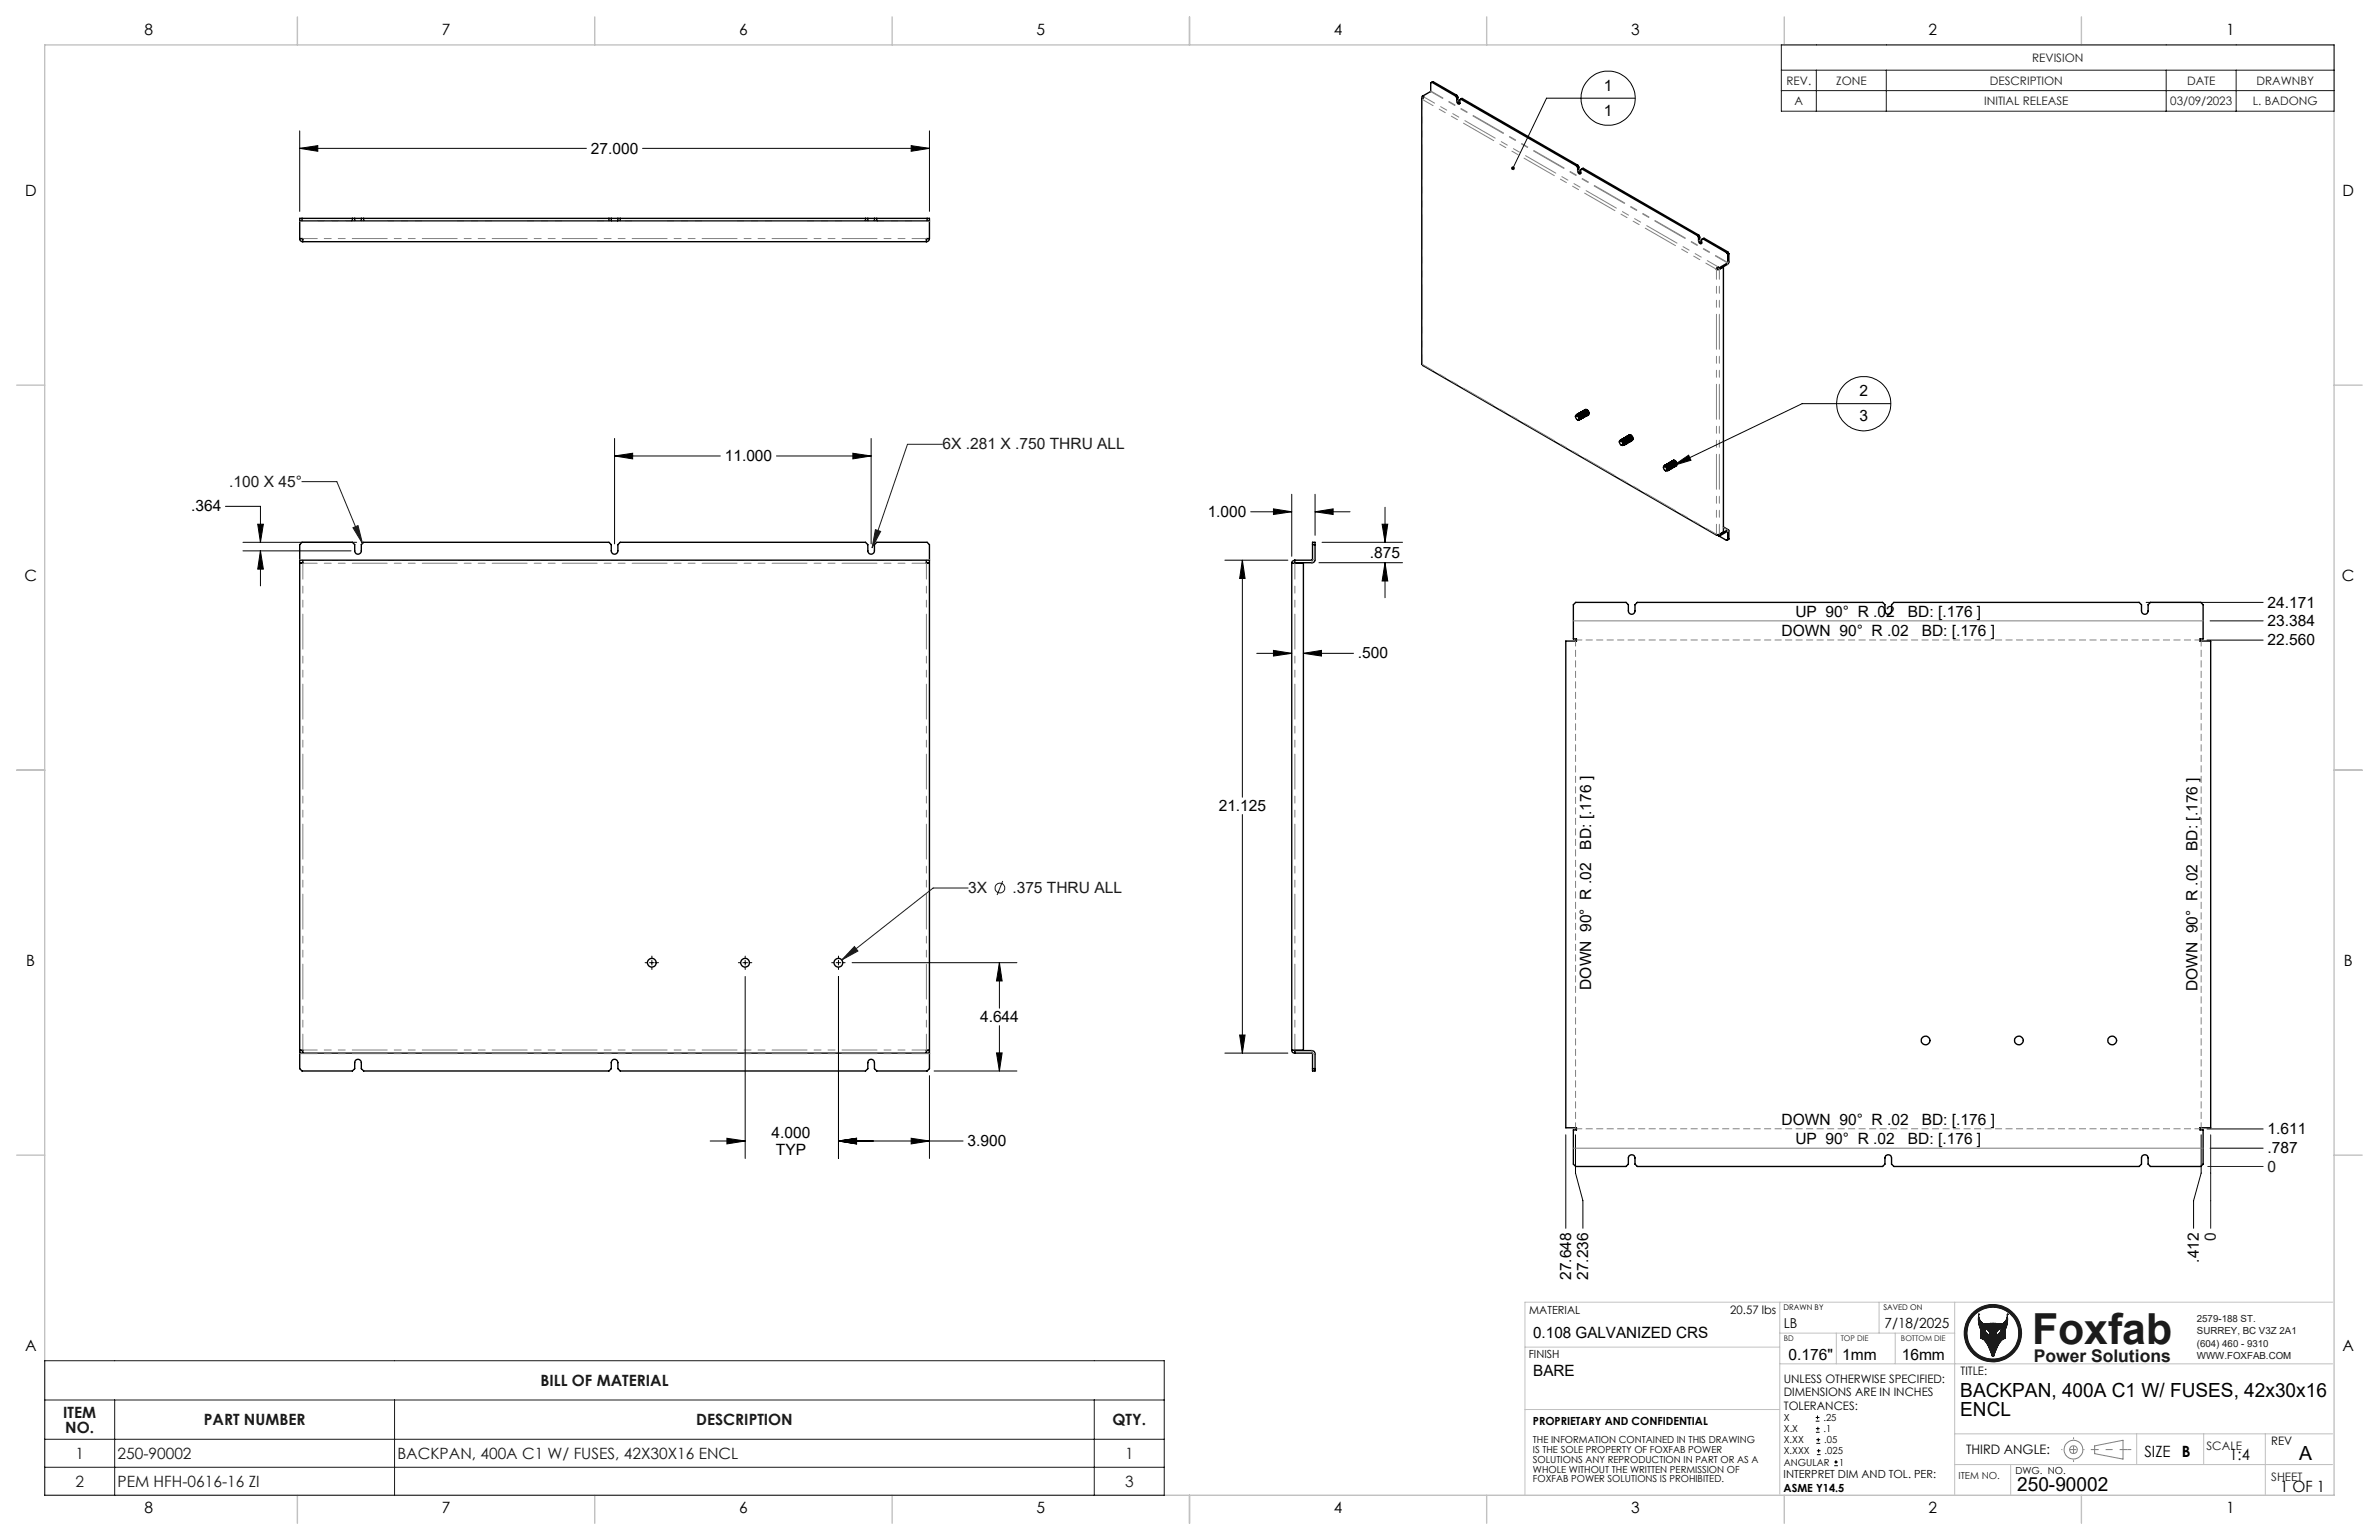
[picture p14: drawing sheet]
<svg xmlns="http://www.w3.org/2000/svg" width="432mm" height="279mm" viewBox="0 0 432 279" stroke-linecap="round" stroke-linejoin="round" font-family="sans-serif">
<defs><g id="words">
<text font-size="7.8" fill="#191924" x="368.8" y="243.9">Foxfab</text>
<g font-size="3.5">
<text x="355.8" y="253.4">BACKPAN, 400A C1 W/ FUSES, 42x30x16</text>
<text x="355.8" y="256.9">ENCL</text>
<text x="417.3" y="264.9">A</text>
<text x="366.1" y="270.6">250-90002</text>
</g>
<text font-size="3.2" fill="#191924" x="369.1" y="247.1">Power Solutions</text>
<g font-size="2.8">
<text x="26.2" y="6.3">8</text>
<text x="80.2" y="6.3">7</text>
<text x="134.2" y="6.3">6</text>
<text x="188.1" y="6.3">5</text>
<text x="242.1" y="6.3">4</text>
<text x="296.1" y="6.3">3</text>
<text x="350.1" y="6.3">2</text>
<text x="404" y="6.3">1</text>
<text x="291.1" y="16.5">1</text>
<text x="291.1" y="21">1</text>
<text x="107.2" y="27.9">27.000</text>
<text x="4.5" y="35.6">D</text>
<text x="425.2" y="35.6">D</text>
<text x="337.5" y="71.9">2</text>
<text x="337.5" y="76.5">3</text>
<text x="131.5" y="83.7">11.000</text>
<text x="34.7" y="92.8">.364</text>
<text x="219.2" y="93.8">1.000</text>
<text x="248.7" y="101.2">.875</text>
<text x="4.4" y="105.5">C</text>
<text x="425.1" y="105.5">C</text>
<text x="325.9" y="112">UP 90° R .02</text>
<text x="346.3" y="112">BD: [.176 ]</text>
<text x="411.6" y="113.6">23.384</text>
<text x="411.6" y="110.2">24.171</text>
<text x="246.5" y="119.4">.500</text>
<text x="323.4" y="115.5">DOWN 90° R .02</text>
<text x="348.8" y="115.5">BD: [.176 ]</text>
<text x="411.6" y="117.1">22.560</text>
<text x="221.2" y="147.1">21.125</text>
<text x="288.8" y="154.1" transform="rotate(-90 288.8 154.1)">BD: [.176 ]</text>
<text x="398.9" y="154.4" transform="rotate(-90 398.9 154.4)">BD: [.176 ]</text>
<text x="4.8" y="175.3">B</text>
<text x="288.8" y="179.6" transform="rotate(-90 288.8 179.6)">DOWN 90° R .02</text>
<text x="398.9" y="179.8" transform="rotate(-90 398.9 179.8)">DOWN 90° R .02</text>
<text x="425.4" y="175.3">B</text>
<text x="177.9" y="185.4">4.644</text>
<text x="140.1" y="206.4">4.000</text>
<text x="140.8" y="209.5">TYP</text>
<text x="175.6" y="208">3.900</text>
<text x="323.4" y="204.1">DOWN 90° R .02</text>
<text x="325.9" y="207.6">UP 90° R .02</text>
<text x="346.3" y="207.6">BD: [.176 ]</text>
<text x="348.8" y="204.1">BD: [.176 ]</text>
<text x="411.6" y="209.2">.787</text>
<text x="411.6" y="205.7">1.611</text>
<text x="285.2" y="232.2" transform="rotate(-90 285.2 232.2)">27.648</text>
<text x="288.3" y="232.2" transform="rotate(-90 288.3 232.2)">27.236</text>
<text x="399.1" y="229.1" transform="rotate(-90 399.1 229.1)">.412</text>
<text x="4.5" y="245.2">A</text>
<text x="278.3" y="242.8">0.108 GALVANIZED CRS</text>
<text x="425.2" y="245.2">A</text>
<text x="278.3" y="249.6">BARE</text>
<text x="324.6" y="246.7">0.176&quot;</text>
<text x="334.4" y="246.7">1mm</text>
<text x="345.2" y="246.7">16mm</text>
<text x="389.2" y="264.3">SIZE</text>
<text x="396" y="264.3">B</text>
<text x="404.7" y="265">1:4</text>
<text x="26.2" y="274.5">8</text>
<text x="80.2" y="274.5">7</text>
<text x="134.2" y="274.5">6</text>
<text x="188.1" y="274.5">5</text>
<text x="242.1" y="274.5">4</text>
<text x="296.1" y="274.5">3</text>
<text x="350.1" y="274.5">2</text>
<text x="404" y="274.5">1</text>
<text x="413.8" y="270.6">1 OF 1</text>
</g>
<g font-size="2.8" fill="#191924">
<text x="171.1" y="81.6">6X .281 X .750 THRU ALL</text>
<text x="41.6" y="88.3">.100 X 45°</text>
<text x="175.7" y="162">3X</text>
<text x="183.8" y="162.1">.375 THRU ALL</text>
<text x="411.6" y="212.6">0</text>
<text x="402.2" y="225.2" transform="rotate(-90 402.2 225.2)">0</text>
<text x="98.1" y="251.5">BILL OF MATERIAL</text>
<text x="11.5" y="257.2">ITEM</text>
<text x="11.9" y="260">NO.</text>
<text x="37" y="258.6">PART NUMBER</text>
<text x="126.4" y="258.6">DESCRIPTION</text>
<text x="201.9" y="258.6">QTY.</text>
<text x="13.7" y="264.7">1</text>
<text x="13.7" y="269.8">2</text>
<text x="21.3" y="264.7">250-90002</text>
<text x="21.3" y="269.8">PEM HFH-0616-16 ZI</text>
<text x="72.1" y="264.7">BACKPAN, 400A C1 W/ FUSES, 42X30X16 ENCL</text>
<text x="204.2" y="264.7">1</text>
<text x="204.2" y="269.8">3</text>
</g>
<g font-size="2.5">
<text x="323.8" y="240.9">LB</text>
<text x="342.1" y="240.9">7/18/2025</text>
</g>
<text font-size="2.4" x="356.9" y="263.8">THIRD ANGLE:</text>
<g font-size="2.1" fill="#191924">
<text x="368.8" y="11.2">REVISION</text>
<text x="324.3" y="15.4">REV.</text>
<text x="333.3" y="15.4">ZONE</text>
<text x="361.1" y="15.4">DESCRIPTION</text>
<text x="397" y="15.4">DATE</text>
<text x="409.5" y="15.4">DRAWNBY</text>
<text x="325.7" y="19.1">A</text>
<text x="360.1" y="19.1">INITIAL RELEASE</text>
<text x="393.9" y="19.1">03/09/2023</text>
<text x="408.9" y="19.1">L. BADONG</text>
<text x="400.5" y="263.1">SCALE</text>
<text x="412.2" y="268.7">SHEET</text>
</g>
<g font-size="2.1">
<text x="314.1" y="238.3">20.57 lbs</text>
<text x="323.8" y="251">UNLESS OTHERWISE SPECIFIED:</text>
<text x="355.9" y="249.5">TITLE:</text>
<text x="323.8" y="253.4">DIMENSIONS ARE IN INCHES</text>
<text x="323.8" y="255.7">TOLERANCES:</text>
<text x="412.2" y="262.1">REV</text>
</g>
<g font-size="2">
<text x="277.6" y="238.3">MATERIAL</text>
<text x="277.5" y="246.3">FINISH</text>
<text x="278.2" y="258.5">PROPRIETARY AND CONFIDENTIAL</text>
<text x="323.7" y="268.1">INTERPRET DIM AND TOL. PER:</text>
<text x="323.7" y="270.6">ASME Y14.5</text>
</g>
<g font-size="1.8" fill="#191924">
<text x="398.7" y="239.8">2579-188 ST.</text>
<text x="398.7" y="242.1">SURREY, BC V3Z 2A1</text>
<text x="398.7" y="244.3">(604) 460 - 9310</text>
<text x="398.7" y="246.6">WWW.FOXFAB.COM</text>
<text x="355.5" y="268.4">ITEM NO.</text>
</g>
<g font-size="1.8">
<text x="323.8" y="257.8">X</text>
<text x="331" y="257.8">.25</text>
<text x="278.2" y="261.9">THE INFORMATION CONTAINED IN THIS DRAWING</text>
<text x="278.2" y="263.6">IS THE SOLE PROPERTY OF FOXFAB POWER</text>
<text x="323.8" y="259.8">X.X</text>
<text x="323.8" y="263.9">X.XXX</text>
<text x="323.8" y="261.9">X.XX</text>
<text x="331" y="259.8">.1</text>
<text x="331.1" y="261.9">.05</text>
<text x="331.2" y="263.9">.025</text>
<text x="278.2" y="265.4">SOLUTIONS ANY REPRODUCTION IN PART OR AS A</text>
<text x="278.2" y="267.2">WHOLE WITHOUT THE WRITTEN PERMISSION OF</text>
<text x="278.2" y="268.9">FOXFAB POWER SOLUTIONS IS PROHIBITED.</text>
<text x="323.8" y="265.9">ANGULAR</text>
<text x="333.8" y="265.9">1</text>
<text x="365.8" y="267.4">DWG. NO.</text>
</g>
<g font-size="1.4">
<text x="323.7" y="237.6">DRAWN BY</text>
<text x="341.8" y="237.6">SAVED ON</text>
</g>
<g font-size="1.4" fill="#191924">
<text x="323.8" y="243.4">BD</text>
<text x="334.1" y="243.4">TOP DIE</text>
<text x="345" y="243.4">BOTTOM DIE</text>
</g>
</g></defs>
<g fill="none" stroke="#000" stroke-width=".25">
<path d="M258.1 17.9v48.1l.1 .2 53.4 30.9M258.2 17.5l.2 .1-.2 .5-.1-.2 .1-.2M258.2 17.5l.1 .3M259.9 14.9l-.2 .2v1.5l-1.5 .9M259.9 14.9l4.3 2.5M259.9 14.9l.2-.1 4.3 2.5M264.2 17.4l.2 .4M264.4 17.8v.6a.32 .32 0 0 0 .1 .4 .32 .32 0 0 0 .5-.1v-.6l.1-.1M264.4 17.3l-.2 .1M264.4 17.3l.2 .3M264.6 17.6v.8l.4 .4M264.6 17.6l-.2 .2"/>
<path d="M265.1 18l21 12.1M265.1 18l.3-.1 21 12.1M54.8 39.6v.5M64 39.6v.5M64.4 39.6h1.2M64.4 39.6h-10v.5M64.4 39.6v.5M65.6 39.6v.5M65.6 39.6h45.3M66 39.6v.5M110.5 39.6v.5M110.9 39.6h1.2"/>
<path d="M110.9 39.6v.5M112.1 39.6v.5M112.1 39.6h45.4M112.6 39.6v.5M157.1 39.6v.5M157.5 39.6h1.2M157.5 39.6v.5M158.7 39.6h10v.5M158.7 39.6v.5M159.1 39.6v.5M168.3 39.6v.5M286.1 30.1l.2 .3"/>
<path d="M286.3 30.4v.6a.32 .32 0 0 0 .2 .5 .32 .32 0 0 0 .4-.1v-.6l.2-.1M286.4 30l-.3 .1M286.4 30l.2 .3M286.6 30.3v.9l.3 .2M286.6 30.3l-.3 .1M287.1 30.7l21 12.1M287.1 30.7l.2-.2 21 12.2M54.4 40.1v3.2M54.4 43.3h.6v.6M54.4 43.3a.5 .5 0 0 0 .6 .6M54.4 40.1h10M54.9 43.3l.1 .1"/>
<path d="M55 43.9h113.1M64.4 40.1h1.2M65.6 40.1h45.3M110.9 40.1h1.2M112.1 40.1h45.4M157.5 40.1h1.2M158.7 40.1h10M168.2 43.3l-.1 .1M168.7 40.1v3.2M168.7 43.3h-.6v.6M168.7 43.3a.54 .54 0 0 1-.6 .6M308.1 42.8l.2 .3"/>
<path d="M308.3 43.1v.6a.34 .34 0 0 0 .1 .4 .34 .34 0 0 0 .5 0v-.7l.4-.2 4.3 2.5M308.3 42.7l-.2 .1M308.3 42.7l.2 .3M308.5 43l.1 .9 .3 .2M308.5 43l-.2 .1M309.1 43.3l4.3 2.5M311.7 48.8h.2M311.7 48.8l-.2 .1M311.8 48.4l-.3 .5M311.8 48.7l-.1 .1M311.8 48.4v.3M311.8 48.4l.3 .2"/>
<path d="M311.8 48.7l.3 .1M311.9 48.7v.1M312.1 48.6v.2M312.7 48.4h.1M312.8 48.4l-.9 .5h-.4M312.8 48.4v48.1l-.8 .5-.5-.1 .1 .2h.2M313.4 45.8l.2 .3M313.6 46.1l-.1 1.6-1.4 .9M313.6 45.7l-.2 .1M313.6 45.7l.2 .3M313.8 46l-.1 1.8-1.6 1M313.8 46l-.2 .1"/>
<path d="M286 75.6a.29 .29 0 0 1 .2-.3 .29 .29 0 0 1 .3 .2 .4 .4 0 0 1 .2 .4 .4 .4 0 0 1-.2 .3l-.2-.1M286 75.5a.43 .43 0 0 1 .5 .2 .43 .43 0 0 1 0 .5 .53 .53 0 0 1-.5-.7zM286.1 75.3a.53 .53 0 0 1 .6 .2 .53 .53 0 0 1-.1 .7M286.2 75.2a.61 .61 0 0 1 .5 .3 .61 .61 0 0 1 0 .7M286.2 75.2h.1M286.2 75.2a.54 .54 0 0 1 .6 .3 .54 .54 0 0 1 0 .6M286.3 75.2a.58 .58 0 0 1 .5 .3 .58 .58 0 0 1 0 .6M286.3 75.1a.54 .54 0 0 1 .6 .3 .54 .54 0 0 1 0 .6M286.4 75.1a.59 .59 0 0 1 .5 .9M286.6 75a.54 .54 0 0 1 .6 .2 .54 .54 0 0 1-.1 .7M286.7 75a.57 .57 0 0 1 .5 .2 .57 .57 0 0 1 0 .6M286.7 74.9a.53 .53 0 0 1 .6 .3 .53 .53 0 0 1-.1 .6"/>
<path d="M286.8 74.9a.6 .6 0 0 1 .5 .9M286.8 74.9h.1M286.8 74.9a.54 .54 0 0 1 .6 .2 .54 .54 0 0 1 0 .6M286.9 74.8a.58 .58 0 0 1 .5 .3 .58 .58 0 0 1 0 .6M286.9 76h.1M287 74.8a.53 .53 0 0 1 .5 .3 .53 .53 0 0 1 0 .6M287 76a.56 .56 0 0 0 0-.7 .56 .56 0 0 0-.5-.2 .56 .56 0 0 1 .6 .2 .56 .56 0 0 1 0 .7M287 74.7a.61 .61 0 0 1 .6 .3 .61 .61 0 0 1-.1 .7M287 74.7v.1M287.1 74.7h.1M287.2 74.7a.56 .56 0 0 1 .5 .3 .56 .56 0 0 1-.1 .6 .56 .56 0 0 0 0-.6 .56 .56 0 0 0-.5-.3M287.2 74.6a.54 .54 0 0 1 .6 .3 .54 .54 0 0 1-.1 .6"/>
<path d="M287.2 75.8v.1M287.3 74.6h.1M287.3 74.6a.61 .61 0 0 1 .5 .9M287.3 74.6a.55 .55 0 0 1 .6 .2 .55 .55 0 0 1 0 .7M287.4 74.5a.58 .58 0 0 1 .5 .3 .58 .58 0 0 1 0 .7M287.4 74.5a.54 .54 0 0 1 .6 .3 .54 .54 0 0 1 0 .6M287.4 75.7h.1M287.5 74.5h.1M287.5 74.5a.61 .61 0 0 1 .5 .9M287.6 74.4a.53 .53 0 0 1 .5 .3 .53 .53 0 0 1 0 .6M287.6 74.4h.1M287.6 74.4a.58 .58 0 0 1 .6 .3 .58 .58 0 0 1-.1 .6"/>
<path d="M287.7 74.4a.56 .56 0 0 1 .6 .2 .56 .56 0 0 1-.1 .7M287.7 74.3a.57 .57 0 0 1 .6 .3 .57 .57 0 0 1 0 .6M287.8 75.5h.1M288 75.4h.1M288.1 75.3h.1M294.1 79.9a.56 .56 0 0 1 .6 .3 .56 .56 0 0 1-.1 .6M294.1 79.8a.58 .58 0 0 1 .6 .3 .58 .58 0 0 1 0 .7M294.2 79.8a.57 .57 0 0 1 .6 .3 .57 .57 0 0 1-.1 .6M294.3 79.8h.1M294.3 79.8a.61 .61 0 0 1 .5 .9M294.4 79.7a.56 .56 0 0 1 .5 .3 .56 .56 0 0 1 0 .6M294.4 79.7a.58 .58 0 0 1 .5 .3 .58 .58 0 0 1 0 .6"/>
<path d="M294.5 79.7a.57 .57 0 0 1 .5 .2 .57 .57 0 0 1 0 .7M294.5 79.6h.1M294.5 79.6a.61 .61 0 0 1 .6 .9M294.6 79.6a.56 .56 0 0 1 .6 .3 .56 .56 0 0 1-.1 .6M294.6 79.6h.1M294.6 79.6a.58 .58 0 0 1 .6 .2 .58 .58 0 0 1 0 .7M294.7 79.5a.57 .57 0 0 1 .6 .3 .57 .57 0 0 1-.1 .6M294.7 79.5h.1M294.8 79.5a.58 .58 0 0 1 .5 .3 .58 .58 0 0 1 0 .6M294.8 79.4a.57 .57 0 0 1 .6 .3 .57 .57 0 0 1-.1 .7M294.9 79.4h.1M294.9 79.4a.61 .61 0 0 1 .5 .9"/>
<path d="M295 79.4a.58 .58 0 0 1 .5 .3 .58 .58 0 0 1 0 .6M295 79.3a.61 .61 0 0 1 .6 1M295.1 79.3a.54 .54 0 0 1 .6 .3 .54 .54 0 0 1-.1 .6M295.1 79.3h.1M295.1 79.3a.61 .61 0 0 1 .6 .9M295.2 79.3a.53 .53 0 0 1 .6 .2 .53 .53 0 0 1-.1 .7M295.2 79.2h.1M295.2 79.2a.6 .6 0 0 1 .6 .9M295.3 79.2a.54 .54 0 0 1 .6 .2 .54 .54 0 0 1-.1 .7M295.3 79.1a.6 .6 0 0 1 .6 .9M295.5 79.1a.53 .53 0 0 1 .5 .3 .53 .53 0 0 1-.1 .6M295.5 79.1h.1"/>
<path d="M295.5 79.1a.63 .63 0 0 1 .5 .9M295.6 79.1a.55 .55 0 0 1 .5 .2 .55 .55 0 0 1 0 .6M295.6 79a.58 .58 0 0 1 .5 .3 .58 .58 0 0 1 0 .6M295.7 79a.54 .54 0 0 1 .6 .2 .54 .54 0 0 1-.1 .7M295.7 79a.57 .57 0 0 1 .6 .2 .57 .57 0 0 1 0 .7M296 80h.1M238.2 98.8h.5M293.9 80.2a.31 .31 0 0 1 .3-.4 .31 .31 0 0 1 .3 .3 .38 .38 0 0 1 .2 .4 .38 .38 0 0 1-.3 .3h-.1M294 80a.42 .42 0 0 1 .5 .3 .42 .42 0 0 1-.1 .5 .55 .55 0 0 1-.4-.8zM294.8 80.7h.1M295.1 80.5h.1M295.2 80.5h.1"/>
<path d="M295.4 80.3h.1M295.5 80.3h.1M295.7 80.2h.1M295.8 80.1h.1M301.9 84.8l.1-.2a.52 .52 0 0 1 .6 .2 .52 .52 0 0 1-.1 .6l-.3-.1M302 84.7a.4 .4 0 0 1 .4 .2 .4 .4 0 0 1-.1 .5 .53 .53 0 0 1-.3-.7zM302.1 84.5a.54 .54 0 0 1 .6 .2 .54 .54 0 0 1-.1 .7M302.2 84.5h.1M302.2 84.5a.61 .61 0 0 1 .5 .9M302.2 84.4a.53 .53 0 0 1 .6 .3 .53 .53 0 0 1-.1 .6M302.3 84.4h.1M302.3 84.4a.58 .58 0 0 1 .5 .3 .58 .58 0 0 1 0 .6"/>
<path d="M302.3 84.3a.54 .54 0 0 1 .6 .3 .54 .54 0 0 1 0 .6M302.4 84.3h.1M302.4 84.3a.58 .58 0 0 1 .5 .3 .58 .58 0 0 1 0 .6M302.4 84.3a.54 .54 0 0 1 .6 .2 .54 .54 0 0 1 0 .7M302.5 84.2h.1M302.5 84.2a.61 .61 0 0 1 .5 1M302.6 84.2a.55 .55 0 0 1 .5 .3 .55 .55 0 0 1 0 .6M302.6 84.2a.58 .58 0 0 1 .7 .7l-.1 .2M302.7 85.4h.1M302.7 84.1a.56 .56 0 0 1 .6 .3 .56 .56 0 0 1-.1 .7M302.8 84.1h.1M302.8 84.1a.61 .61 0 0 1 .5 .9"/>
<path d="M302.8 85.3h.1M302.8 84.1a.55 .55 0 0 1 .6 .2 .55 .55 0 0 1-.1 .7M302.9 84h.1M302.9 84a.58 .58 0 0 1 .5 .3 .58 .58 0 0 1 0 .6M303 84a.58 .58 0 0 1 .5 .3 .58 .58 0 0 1 0 .6 .56 .56 0 0 0 0-.6 .56 .56 0 0 0-.6-.3M303 85.2h.1M303.1 83.9a.55 .55 0 0 1 .5 .3 .55 .55 0 0 1 0 .6M303.1 83.9h.1M303.1 83.9a.58 .58 0 0 1 .6 .3 .58 .58 0 0 1-.1 .6M303.1 85.1h.1M303.2 83.9a.57 .57 0 0 1 .6 .2 .57 .57 0 0 1-.1 .7M303.2 83.8a.61 .61 0 0 1 .6 .9"/>
<path d="M303.3 85h.1M303.3 83.8a.56 .56 0 0 1 .6 .3 .56 .56 0 0 1-.1 .6M303.4 83.7h.1M303.4 83.7a.61 .61 0 0 1 .5 1M303.4 84.9h.1M303.4 83.7a.55 .55 0 0 1 .6 .3 .55 .55 0 0 1-.1 .6M303.5 83.7h.1M303.5 83.7a.6 .6 0 0 1 .6 .6l-.1 .3M303.5 83.6a.57 .57 0 0 1 .6 .3 .57 .57 0 0 1 0 .7M303.6 83.6h.1M303.6 83.6a.61 .61 0 0 1 .5 .9M303.6 84.8h.1"/>
<path d="M303.7 83.6a.56 .56 0 0 1 .5 .3 .56 .56 0 0 1 0 .6M303.7 83.5a.58 .58 0 0 1 .6 .3 .58 .58 0 0 1-.1 .7M303.7 84.7h.1M303.9 84.7h.1M304.1 84.5h.1M311.8 97v.1M311.8 97.1l.3 .2M311.8 97.1l1.6 .9M312 97h.1M312.1 97l1.6-.9 .1 1.7M312.1 97.3l1.5-.9v1.5l-.2 .1M312.1 97v.3"/>
<path d="M312.8 95.6l.9 .5M313.8 97.8l-.4 .2M313.8 97.8l-.2 .1M54.4 101.6v-2.8l.4-.4h9.2l.4 .4v1.1a.6 .6 0 0 0 .6 .7 .6 .6 0 0 0 .6-.7v-1.1l.4-.4h44.5l.4 .4v1.1a.6 .6 0 0 0 .6 .7 .6 .6 0 0 0 .6-.7v-1.1l.5-.4h44.5l.4 .4v1.1a.6 .6 0 0 0 .6 .7 .6 .6 0 0 0 .6-.7v-1.1l.4-.4h9.2l.4 .4v2.8M54.4 101.6h114.3M54.4 101.6v.5h.6M55 101.6v.1a.32 .32 0 0 1-.1 .4 .32 .32 0 0 1-.4 .1h-.1l.1 88.3a.33 .33 0 0 1 .4 0 .33 .33 0 0 1 .1 .4v.2M168.1 101.6v.1a.31 .31 0 0 0 .1 .4 .31 .31 0 0 0 .3 .1h.2v88.3h-.1a.31 .31 0 0 0-.4 .1 .31 .31 0 0 0-.1 .3v.2M168.7 101.6v.5h-.6M234.5 102.2h2.1v88.3h-2.1M234.5 102.2v88.3M235 101.6h3.2v-3.2h.5v3.2a.54 .54 0 0 1-.6 .5h-3.1"/>
<path d="M235 101.6a.54 .54 0 0 0-.5 .6M235 102.1l-.1 .1M235 101.6v.5M285.6 109.7l.4-.4h9.1l.5 .4v1.1a.6 .6 0 0 0 .6 .7 .6 .6 0 0 0 .6-.7v-1.1l.4-.4h44.5l.4 .4v1.1a.6 .6 0 0 0 .6 .7 .6 .6 0 0 0 .6-.7v-1.1l.4-.4h44.6l.4 .4v1.1a.6 .6 0 0 0 .6 .7 .6 .6 0 0 0 .6-.7v-1.1l.4-.4h9.2l.4 .4v6.2h-.6v.4h1.9v88.3h-1.9v.4h.6v6.2l-.4 .4h-9.2l-.4-.4v-1.1a.6 .6 0 0 0-.6-.6 .6 .6 0 0 0-.6 .6v1.1l-.4 .4h-44.6l-.4-.4v-1.1a.6 .6 0 0 0-.6-.6 .6 .6 0 0 0-.6 .6v1.1l-.4 .4h-44.5l-.4-.4v-1.1a.6 .6 0 0 0-.6-.6 .6 .6 0 0 0-.6 .6v1.1l-.5 .4h-9.1l-.4-.4v-6.2h.5v-.4h-1.9v-88.3h1.9v-.4h-.5zM54.4 191.1v2.8l.4 .4h9.2l.4-.4v-1.1a.6 .6 0 0 1 .6-.6 .6 .6 0 0 1 .6 .6v1.1l.4 .4h44.5l.4-.4v-1.1a.6 .6 0 0 1 .6-.6 .6 .6 0 0 1 .6 .6v1.1l.5 .4h44.5l.4-.4v-1.1a.6 .6 0 0 1 .6-.6 .6 .6 0 0 1 .6 .6v1.1l.4 .4h9.2l.4-.4v-2.8M54.4 191.1h114.3M55 190.6h-.6v.5M168.1 190.6h.6v.5M234.5 190.5a.49 .49 0 0 0 .5 .6M234.9 190.5l.1 .1M235 190.6h3.1a.61 .61 0 0 1 .6 .6v3.1h-.5v-3.2h-3.2M235 190.6v.5"/>
<path d="M238.2 193.9h.5"/>
<circle cx="118.3" cy="174.7" r=".79"/>
<circle cx="135.2" cy="174.7" r=".79"/>
<circle cx="152.2" cy="174.7" r=".79"/>
<circle cx="349.5" cy="188.8" r=".79"/>
<circle cx="366.5" cy="188.8" r=".79"/>
<circle cx="383.4" cy="188.8" r=".79"/>
</g>
<path d="M168.1 43.3h-113.1M168.1 102.2h-113.1M55 190.5h113.1" fill="none" stroke="#808080" stroke-width=".18" stroke-dasharray="6.3 1.3 1.3 1.3 1.3 1.3" stroke-dashoffset="3.7"/>
<path d="M55 102.2v88.3M235 102.2v88.3M168.1 190.5v-88.3" fill="none" stroke="#808080" stroke-width=".18" stroke-dasharray="6.3 1.3 1.3 1.3 1.3 1.3" stroke-dashoffset="3.5"/>
<path d="M54.4 40.2h114.3M168.7 101.5h-114.3M54.4 191.2h114.3" fill="none" stroke="#808080" stroke-width=".18" stroke-dasharray="6.3 1.3 1.3 1.3 1.3 1.3" stroke-dashoffset="3.2"/>
<g fill="none" stroke="#808080" stroke-width=".18" stroke-dasharray="6.3 1.3 1.3 1.3 1.3 1.3">
<path d="M258.3 17.8h-.1M264.4 18.4l.2-.2M286.4 31l.2-.1M308.3 43.7l.2-.1M311.9 48.7l.2 .2M313.5 47.7v.3M313.6 47.6l.2-.1M313.5 96.4v-.3M313.5 96.1l-.7-.4M313.5 96.4h.1M313.6 96.4l.2-.1M238.1 101.6v.5"/>
<path d="M238.2 101.5h.5M238.1 191.1v-.5M238.2 191.2h.5"/>
</g>
<path d="M259.7 16.6l53.8 31.1M313.6 47.6l-53.9-31.1" fill="none" stroke="#808080" stroke-width=".18" stroke-dasharray="6.3 1.3 1.3 1.3 1.3 1.3" stroke-dashoffset="3.8"/>
<path d="M258.2 18.1v48M312.1 48.9v48M311.5 96.9v-48" fill="none" stroke="#808080" stroke-width=".18" stroke-dasharray="6.3 1.3 1.3 1.3 1.3 1.3" stroke-dashoffset="4.5"/>
<path d="M311.5 48.9l-53.3-30.8M311.8 48.4l-53.3-30.8M258.2 66.1l53.3 30.8" fill="none" stroke="#808080" stroke-width=".18" stroke-dasharray="6.3 1.3 1.3 1.3 1.3 1.3" stroke-dashoffset="4.1"/>
<g fill="none" stroke="#191924" stroke-width=".18">
<path d="M359.1 238.4h.1M359.1 238.4a1.5 1.5 0 0 0 1.4 1.8 6 6 0 0 1 2.6 0 1.58 1.58 0 0 0 1.2-1.8M359.1 238.4a4.4 4.4 0 0 0 .3 2.5l.2 .3v1.6a1.25 1.25 0 0 1 .9 .7l1.1 2.6M364.3 238.4h.1M364.3 238.4a4.4 4.4 0 0 1-.2 2.5l-.2 .3v1.7l-.5 .2a8 8 0 0 0-1.6 3M360.2 240.9a1.41 1.41 0 0 1 1 1.4 1.43 1.43 0 0 1-1-1.4zM361.6 246.1h.2M361.7 246.1h.1M361.7 240.1v6M361.8 246.1h.1M362.7 241.2l.6-.3-.1 .5a1.47 1.47 0 0 1-.9 .9l.1-.7z"/>
<circle cx="361.7" cy="241.9" r="5.2"/>
<circle cx="361.7" cy="241.9" r="4.7"/>
</g>
<circle cx="361.7" cy="241.9" r="5" fill="none" stroke="#191924" stroke-width=".5"/>
<g fill="none" stroke="#808080" stroke-width=".18">
<path d="M380.2 262.3l5.1-1v3.4l-5.1-1z"/>
<circle cx="376.3" cy="263" r=".7"/>
<circle cx="376.4" cy="263" r="1.69"/>
</g>
<path d="M386.2 263h-6.7" fill="none" stroke="#808080" stroke-width=".18" stroke-dasharray="15.2 1.3 1.3 1.3" stroke-dashoffset="13.8" stroke-linecap="butt"/>
<path d="M376.4 260.8v4.4" fill="none" stroke="#808080" stroke-width=".18" stroke-dasharray="15.2 1.3 1.3 1.3" stroke-dashoffset="14.9" stroke-linecap="butt"/>
<path d="M386.2 263h.6" fill="none" stroke="#808080" stroke-width=".18" stroke-dasharray="15.2 1.3 1.3 1.3" stroke-linecap="butt"/>
<path d="M378.3 263h-4.2" fill="none" stroke="#808080" stroke-width=".18" stroke-dasharray="15.2 1.3 1.3 1.3" stroke-dashoffset="15" stroke-linecap="butt"/>
<g fill="none" stroke="#c0c0c0" stroke-width=".18">
<path d="M323 236.3v34.8M341.1 236.3v5.6M354.8 236.3v35M423.4 236.3h-146.6v35M276.8 244.4h46.2M276.8 255.7h46.2M323 247.4h100.4M323 241.9h31.8M333.3 241.9v5.5M344 241.9v5.5M354.8 265.7h68.6M354.8 260.1h68.6"/>
<path d="M364.9 265.7v5.6M387.8 260.1v5.6M400 260.1v5.6M411.2 260.1v11.2"/>
</g>
<g fill="none" stroke="#c0c0c0" stroke-width=".25">
<path d="M8.1 8.1h415.6v263.2h-415.6zM54 3.1v5M108 3.1v5M161.9 3.1v5M215.9 3.1v5M269.8 3.1v5M323.8 3.1v5M377.8 3.1v5M3 69.9h5.1M423.7 69.9h5M3 139.7h5.1M423.7 139.7h5"/>
<path d="M3 209.6h5.1M423.7 209.6h5M54 271.3v5.1M108 271.3v5.1M161.9 271.3v5.1M215.9 271.3v5.1M269.8 271.3v5.1M323.8 271.3v5.1M377.8 271.3v5.1"/>
</g>
<path d="M362.7 241.2l.6-.3a1.45 1.45 0 0 1-1 1.4l.1-.7zM359.1 238.4v1.1l.2 1.1 .3 .6v1.7a1.08 1.08 0 0 1 .9 .6l1.1 2.6 .3-.1a6.7 6.7 0 0 1 1.6-3l.4-.1v-1.7l.4-1v-1.8a1.51 1.51 0 0 1-.5 1.5 1.51 1.51 0 0 1-1.6 .2h-.9a1.41 1.41 0 0 1-2-.7zM360.2 240.9a1.41 1.41 0 0 1 1 1.4 1.45 1.45 0 0 1-1-1.4zM357 241.9a4.7 4.7 0 0 0 9.4 0 4.7 4.7 0 0 0-9.4 0zM356.5 241.9a5.2 5.2 0 0 1 10.4 0 5.2 5.2 0 0 1-10.4 0z" fill-rule="evenodd" fill="#191924"/>
<g fill="none" stroke="#191924" stroke-width=".18">
<path d="M323.3 8.1h100.4v12.1h-100.4zM323.3 12.7h100.4M323.3 16.4h100.4M329.7 12.7v7.5M342.4 12.7v7.5M393.2 12.7v7.5M405.9 12.7v7.5M54.8 87.4h6.3l4.7 11.2M64.1 95.7l.9-.3 .8 3.2zM158.9 96.1l.9 .3-1.5 3zM171.1 80.6h-6.4l-6.4 18.8M182 159.8l-1 2.6"/>
<path d="M155.1 171.7l.6 .8-2.9 1.7zM175.7 161.1h-6.3l-16.6 13.1M400.7 211.6h10.1M401.2 205.9v16.9M8.1 246.9h203.2v24.4h-203.2zM8.1 254h203.2M20.8 254v17.3M71.6 254v17.3M198.6 254v17.3M8.1 261.1h203.2M8.1 266.2h203.2"/>
<circle cx="181.5" cy="161.1" r=".89"/>
</g>
<g fill="none" stroke="#000" stroke-width=".18">
<path d="M296.8 17.8h-16.1l-6.1 12.7M54.4 23.7v14.6M54.4 26.9h52M54.4 26.9l3.3-.5v1zM116.6 26.9h52.1M165.4 26.4l3.3 .5-3.3 .5zM168.7 23.7v14.6M111.5 79.6v19.1M158.1 79.6v19.1M343.2 73.2h-16.1l-23.4 11.3M40.9 91.9h6.4v6.5M44.1 98.4h20.6"/>
<path d="M44.1 99.9h19.6M46.8 95.1h1l-.5 3.3zM47.3 99.9v6.4M47.3 99.9l.5 3.4h-1zM111.5 82.7h19.2M111.5 82.7l3.3-.5v1.1zM140.9 82.7h17.2M154.8 82.2l3.3 .5-3.3 .6zM227 92.9h7.5M231.1 92.3l3.4 .6-3.4 .4zM234.5 89.7v11.2M238.7 89.7v7.4"/>
<path d="M238.7 92.9h6.3M238.7 92.9l3.3-.6v1zM240 98.4h14.6M250.9 95.1h1l-.5 3.3zM251.4 92v6.4M303.7 84.5l2.8-1.9 .4 .9zM222.3 101.6h11.5M225.5 101.6v43M225.5 101.6l.5 3.4h-1zM228.1 118.5h6.4M231.1 118l3.4 .5-3.4 .5zM236.6 118.5h9.1"/>
<path d="M236.6 118.5l3.3-.5v1zM239.4 102.1h15.2M251.4 102.1v6.3M251.4 102.1l.5 3.3h-1zM389.5 109.3h21.3M400.6 116.1h10.2M401.1 112.6h9.7M225.5 147.8v43.3M117.1 174.7h.4M117.9 174.7h.8M118.3 173.5v.3M118.3 174.2v.9"/>
<path d="M118.3 175.5v.4M119.2 174.7h.3M134 174.7h.4M134.8 174.7h.9M135.3 177.2v33M135.3 173.5v.3M135.3 174.2v.9M135.3 175.5v.4M136.1 174.7h.4M151 174.7h.3M151.8 174.7h.8M152.2 177.2v33"/>
<path d="M152.2 173.5v.3M152.2 174.2v.9M152.2 175.5v.4M153 174.7h.4M154.7 174.7h29.9M181.4 174.7v8.2M181.4 174.7l.5 3.3h-1zM168.7 195.2v15M169.5 194.3h15.1M180.9 191h1l-.5 3.3zM181.4 186.1v8.2M222.3 191.1h11.5"/>
<path d="M225 187.8h1l-.5 3.3zM128.9 207h6.4M131.9 206.5l3.4 .5-3.4 .5zM152.2 207h22.6M152.2 207l3.3-.5v1zM165.4 206.5l3.3 .5-3.3 .5zM284.2 205.9v16.9M286 205.9v6.9l1.3 5v5M399.5 205.9v6.9l-1.4 5v5M400.6 204.8h10.2M401.1 208.3h9.7M329.6 257.8h.6"/>
<path d="M329.6 257.2h.6M329.6 259.9h.7M329.6 259.2h.7M329.9 256.8v.7M330 258.9v.6M329.7 261.9h.7M329.7 261.2h.7M329.8 263.9h.6M329.8 263.2h.6M330 260.9v.6M330.1 262.9v.7M332.9 265.9h.7"/>
<path d="M332.9 265.3h.7M333.2 264.9v.7"/>
<circle cx="291.9" cy="17.8" r="4.9"/>
<circle cx="338.3" cy="73.2" r="4.9"/>
</g>
<path d="M286 116.3v88.3M399.5 204.6v-88.3" fill="none" stroke="#808080" stroke-width=".18" stroke-dasharray="1.3 .6" stroke-dashoffset=".3" stroke-linecap="butt"/>
<path d="M399.3 116.1h-113.1M286.2 204.8h113.1" fill="none" stroke="#808080" stroke-width=".18" stroke-dasharray="1.3 .6" stroke-dashoffset=".2" stroke-linecap="butt"/>
<path d="M285.6 112.6h114.3M285.6 208.3h114.3" fill="none" stroke="#808080" stroke-width=".18"/>
<g fill="#000">
<path d="M274.4 30.3a.36 .36 0 0 0 .1 .5l.1-.3-.1 .3a.34 .34 0 0 0 .5-.3 .34 .34 0 0 0-.6-.2zM250.9 95.1h1l-.5 3.3zM251.4 102.1l.5 3.3h-1zM238.7 92.9l3.3-.6v1zM231.1 92.3l3.4 .6-3.4 .4zM236.6 118.5l3.3-.5v1zM231.1 118l3.4 .5-3.4 .5zM225.5 101.6l.5 3.4h-1zM225 187.8h1l-.5 3.3zM165.4 26.4l3.3 .5-3.3 .5zM54.4 26.9l3.3-.5v1zM303.7 84.5l2.8-1.9 .4 .9z"/>
<path d="M111.5 82.7l3.3-.5v1.1zM154.8 82.2l3.3 .5-3.3 .6zM47.3 99.9l.5 3.4h-1zM46.8 95.1h1l-.5 3.3zM152.2 207l3.3-.5v1zM165.4 206.5l3.3 .5-3.3 .5zM181.4 174.7l.5 3.3h-1zM180.9 191h1l-.5 3.3zM131.9 206.5l3.4 .5-3.4 .5zM152.2 207l3.3-.5v1z"/>
</g>
<path d="M158.9 96.1l-.6 3.3 1.5-3zM64.1 95.7l.9-.3 .8 3.2zM155.1 171.7l-2.3 2.5 2.9-1.7z" fill="#191924"/>
<use href="#words"/>
</svg>
